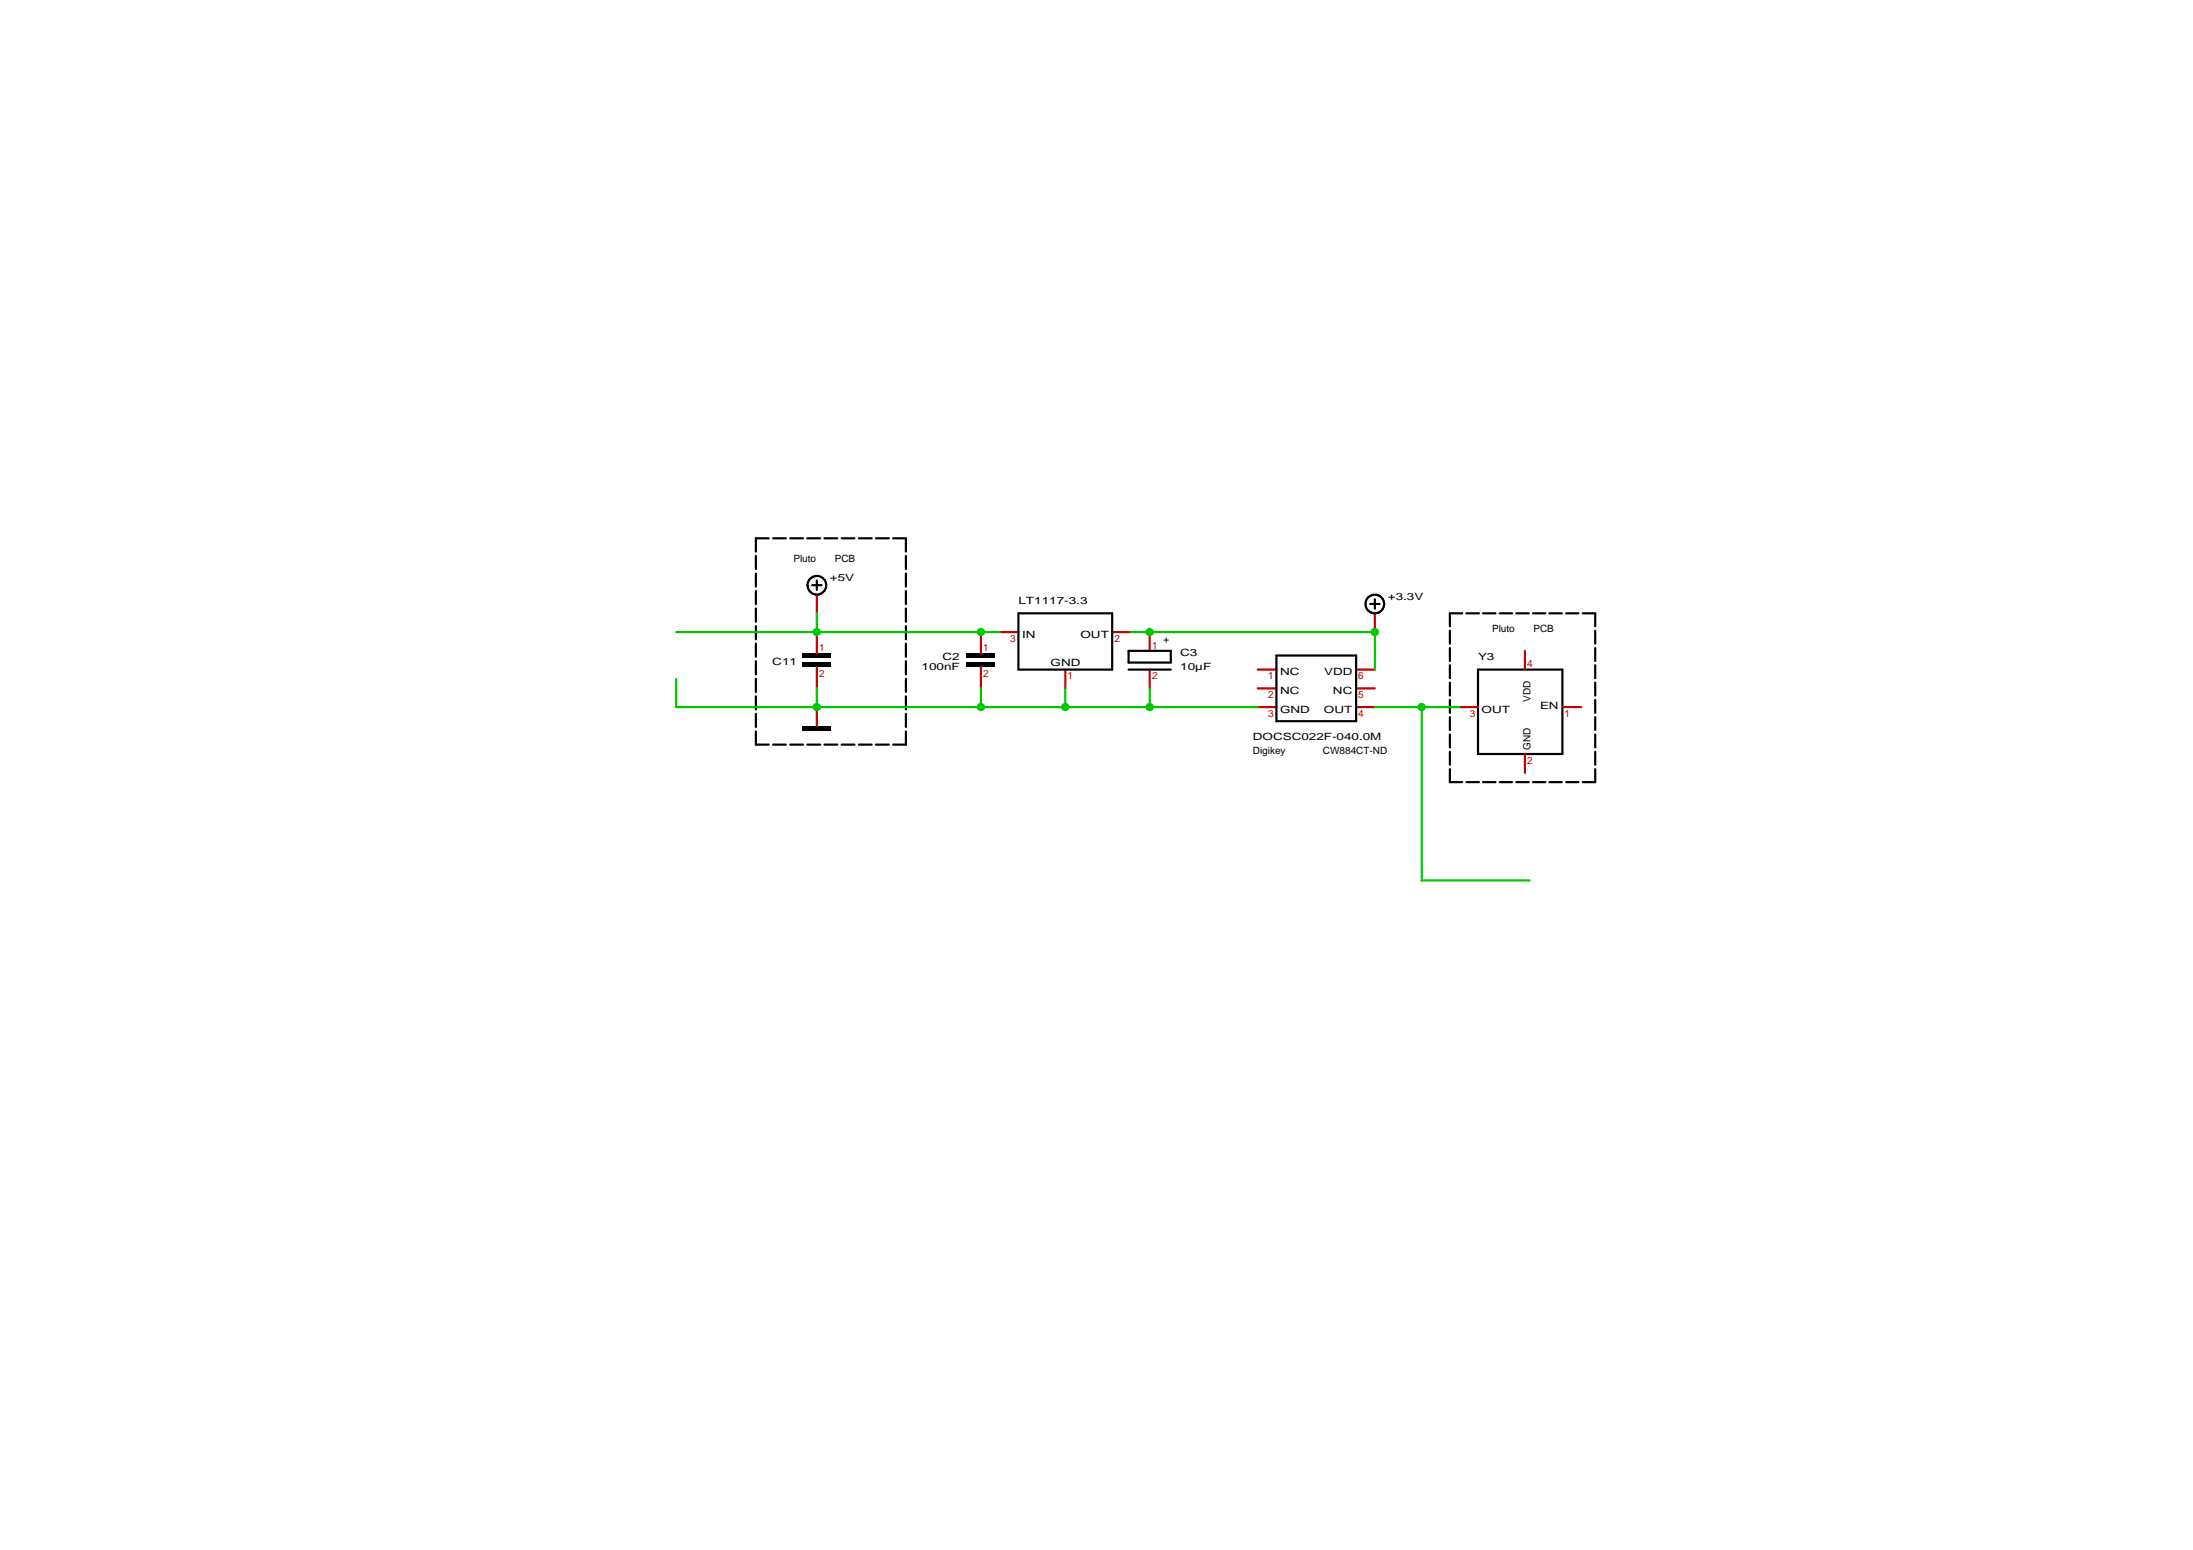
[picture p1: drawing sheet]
<svg xmlns="http://www.w3.org/2000/svg" width="297mm" height="210mm" viewBox="0 0 297 210" stroke-linecap="round" stroke-linejoin="round" font-family="sans-serif">
<defs><g id="words">
<g font-size="1.4">
<text x="107.5" y="76.1">Pluto</text>
<text x="113.1" y="76.1">PCB</text>
<text x="112.4" y="78.7">+5V</text>
<text x="137.9" y="81.7">LT1117-3.3</text>
<text x="188" y="81.3">+3.3V</text>
<text x="127.7" y="89.4">C2</text>
<text x="138.5" y="86.3">IN</text>
<text x="146.3" y="86.3">OUT</text>
<text x="158.4" y="87" transform="rotate(-90 158.4 87)">+</text>
<text x="159.9" y="88.8">C3</text>
<text x="200.2" y="89.4">Y3</text>
<text x="202.1" y="85.6">Pluto</text>
<text x="207.7" y="85.6">PCB</text>
<text x="104.6" y="90">C11</text>
<text x="124.8" y="90.7">100nF</text>
<text x="142.3" y="90.1">GND</text>
<text x="159.9" y="90.7">10µF</text>
<text x="173.4" y="94">NC</text>
<text x="173.4" y="91.4">NC</text>
<text x="179.3" y="91.4">VDD</text>
<text x="180.6" y="94">NC</text>
<text x="207.3" y="95" transform="rotate(-90 207.3 95)">VDD</text>
<text x="169.7" y="100.2">DOCSC022F-040.0M</text>
<text x="173.4" y="96.5">GND</text>
<text x="179.3" y="96.5">OUT</text>
<text x="200.7" y="96.5">OUT</text>
<text x="207.3" y="101.6" transform="rotate(-90 207.3 101.6)">GND</text>
<text x="208.6" y="96">EN</text>
<text x="169.7" y="102.1">Digikey</text>
<text x="179.2" y="102.1">CW884CT-ND</text>
</g>
<g font-size="1.4" fill="#c70000">
<text x="110.9" y="88.2">1</text>
<text x="133.2" y="88.2">1</text>
<text x="136.8" y="86.9">3</text>
<text x="151" y="86.9">2</text>
<text x="156" y="87.8">1</text>
<text x="110.9" y="91.7">2</text>
<text x="133.2" y="91.7">2</text>
<text x="144.6" y="92">1</text>
<text x="156" y="92">2</text>
<text x="171.8" y="94.5">2</text>
<text x="171.8" y="92">1</text>
<text x="184" y="92">6</text>
<text x="184" y="94.5">5</text>
<text x="206.8" y="90.4">4</text>
<text x="171.8" y="97">3</text>
<text x="184" y="97">4</text>
<text x="199.1" y="97">3</text>
<text x="211.9" y="97">1</text>
<text x="206.8" y="103.4">2</text>
</g>
</g></defs>
<g fill="none" stroke="#000" stroke-width=".3">
<path d="M102.4 75.3v1.8M102.4 77.7v1.7M104.1 72.9h-1.7v1.8M104.7 72.9h1.7M107 72.9h1.8M109.3 72.9h1.8M110 79.2h1.3M110.6 78.6v1.3M111.7 72.9h1.7M114 72.9h1.7M116.3 72.9h1.8M118.6 72.9h1.8"/>
<path d="M121 72.9h1.7v1.8M122.7 75.3v1.8M122.7 77.7v1.7M102.4 99.1v1.7h1.7M102.4 80v1.8M102.4 82.4v1.8M102.4 84.8v1.8M102.4 87.2v1.7M102.4 89.5v1.8M102.4 91.9v1.8M102.4 94.3v1.8M102.4 96.7v1.7"/>
<path d="M122.7 80v1.8M122.7 82.4v1.8M122.7 84.8v1.8M122.7 87.2v1.7M122.7 89.5v1.8M122.7 91.9v1.8M122.7 94.3v1.8M122.7 96.7v1.7M122.7 99.1v1.7h-1.7M137.9 83.1h12.7v7.6h-12.7zM152.9 90.7h5.7M152.9 88.1h5.7v1.6h-5.7z"/>
<path d="M172.9 88.8h10.8v8.9h-10.8zM185.6 81.8h1.3M186.2 81.2v1.2M196.4 85.4v1.8M196.4 87.8v1.7M196.4 90.1v1.7M196.4 92.4v1.8M196.4 94.8v1.7M196.4 97.1v1.8M196.4 99.5v1.7M198.1 83.1h-1.7v1.7M198.6 83.1h1.7"/>
<path d="M200.2 90.7h11.4v11.4h-11.4zM200.9 83.1h1.7M203.1 83.1h1.7M205.4 83.1h1.7M207.6 83.1h1.7M209.9 83.1h1.7M212.1 83.1h1.7M214.4 83.1h1.7v1.7M216.1 85.4v1.8M216.1 87.8v1.7M216.1 90.1v1.7M216.1 92.4v1.8"/>
<path d="M216.1 94.8v1.7M216.1 97.1v1.8M216.1 99.5v1.7M104.7 100.8h1.7M107 100.8h1.8M109.3 100.8h1.8M111.7 100.8h1.7M114 100.8h1.7M116.3 100.8h1.8M118.6 100.8h1.8M196.4 104.2v1.7h1.7M196.4 101.8v1.8"/>
<path d="M198.6 105.9h1.7M200.9 105.9h1.7M203.1 105.9h1.7M205.4 105.9h1.7M207.6 105.9h1.7M209.9 105.9h1.7M212.1 105.9h1.7M216.1 101.8v1.8M216.1 104.2v1.7h-1.7"/>
<circle cx="110.6" cy="79.3" r="1.27"/>
<circle cx="186.2" cy="81.8" r="1.27"/>
</g>
<g fill="none" stroke="#c70000" stroke-width=".3">
<path d="M110.6 80.5v2.6M110.6 85.6v2.9M110.6 90.4v2.8M110.6 95.8v2.5M132.9 85.6v2.9M132.9 90.4v2.8M135.4 85.6h2.5M144.3 90.7v2.5M150.6 85.6h2.6M155.7 85.6v2.5M155.7 90.7v2.5M170.3 95.8h2.6"/>
<path d="M170.3 90.7h2.6M170.3 93.2h2.6M183.7 95.8h2.5M183.7 90.7h2.5M183.7 93.2h2.5M186.2 83.1v2.5M197.7 95.8h2.5M206.5 88.1v2.6M211.6 95.8h2.6M206.5 102.1v2.5"/>
</g>
<path d="M108.7 98.3h3.8v.6h-3.8zM108.7 89.7h3.8v.7h-3.8zM108.7 88.5h3.8v.6h-3.8zM131 89.7h3.8v.7h-3.8zM131 88.5h3.8v.6h-3.8z" fill="#000"/>
<path d="M192.6 119.2h14.6" fill="none" stroke="#00c700" stroke-width=".3"/>
<circle cx="192.5" cy="95.7" r=".57" fill="#00c700"/>
<path d="M186.2 95.8h11.5M192.6 95.8v23.4" fill="none" stroke="#00c700" stroke-width=".3"/>
<circle cx="186.2" cy="85.6" r=".57" fill="#00c700"/>
<path d="M186.2 85.6v5.1" fill="none" stroke="#00c700" stroke-width=".3"/>
<circle cx="155.7" cy="85.6" r=".57" fill="#00c700"/>
<path d="M91.6 85.6h19M153.2 85.6h33" fill="none" stroke="#00c700" stroke-width=".3"/>
<circle cx="110.6" cy="85.6" r=".57" fill="#00c700"/>
<path d="M110.6 85.6h24.8" fill="none" stroke="#00c700" stroke-width=".3"/>
<circle cx="132.9" cy="85.6" r=".57" fill="#00c700"/>
<path d="M91.6 91.9v3.9h19M110.6 83.1v2.5" fill="none" stroke="#00c700" stroke-width=".3"/>
<circle cx="155.7" cy="95.7" r=".57" fill="#00c700"/>
<path d="M155.7 93.2v2.6h-11.4" fill="none" stroke="#00c700" stroke-width=".3"/>
<circle cx="144.3" cy="95.7" r=".57" fill="#00c700"/>
<path d="M144.3 93.2v2.6h-11.4" fill="none" stroke="#00c700" stroke-width=".3"/>
<circle cx="132.9" cy="95.7" r=".57" fill="#00c700"/>
<path d="M132.9 93.2v2.6h-22.3" fill="none" stroke="#00c700" stroke-width=".3"/>
<circle cx="110.6" cy="95.7" r=".57" fill="#00c700"/>
<path d="M110.6 93.2v2.6M155.7 95.8h14.6" fill="none" stroke="#00c700" stroke-width=".3"/>
<use href="#words"/>
</svg>
